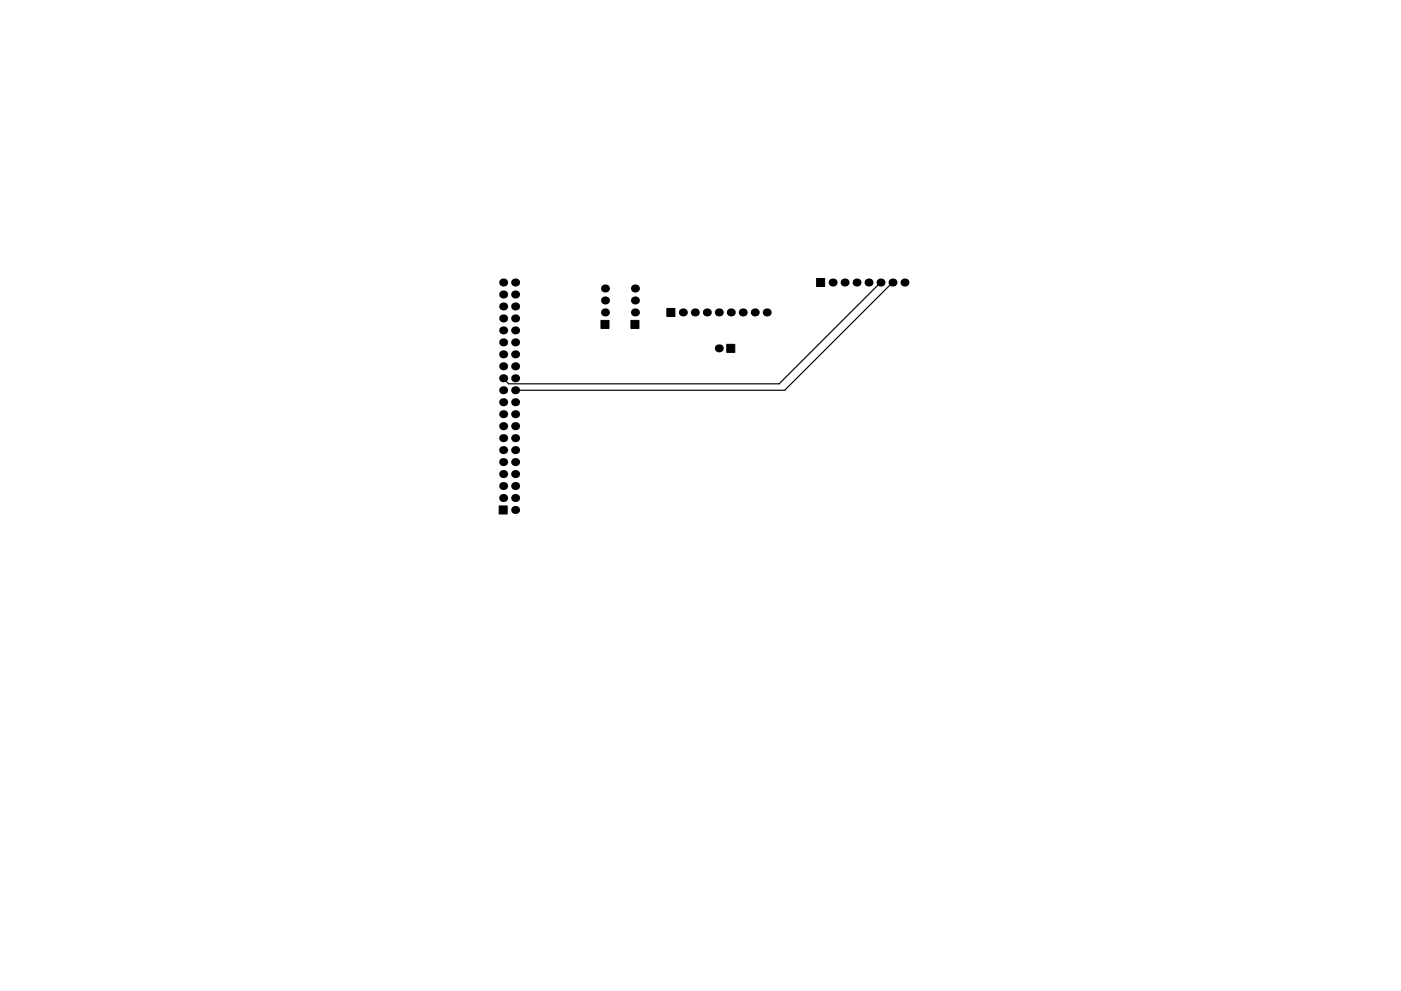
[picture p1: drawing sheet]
<svg xmlns="http://www.w3.org/2000/svg" width="297mm" height="210mm" viewBox="0 0 297 210" stroke-linecap="round" stroke-linejoin="round" font-family="sans-serif">
<g fill="#000">
<circle cx="106.7" cy="59.9" r=".85"/>
<circle cx="109.2" cy="59.9" r=".85"/>
<circle cx="176.5" cy="59.9" r=".85"/>
<circle cx="179.1" cy="59.9" r=".85"/>
<circle cx="181.6" cy="59.9" r=".85"/>
<circle cx="184.1" cy="59.9" r=".85"/>
<circle cx="186.7" cy="59.9" r=".85"/>
<circle cx="189.2" cy="59.9" r=".85"/>
<circle cx="191.8" cy="59.9" r=".85"/>
<circle cx="106.7" cy="62.5" r=".85"/>
<circle cx="106.7" cy="70.1" r=".85"/>
<circle cx="106.7" cy="72.6" r=".85"/>
<circle cx="106.7" cy="77.7" r=".85"/>
<circle cx="106.7" cy="67.6" r=".85"/>
<circle cx="106.7" cy="75.2" r=".85"/>
<circle cx="106.7" cy="65" r=".85"/>
<circle cx="109.2" cy="62.5" r=".85"/>
<circle cx="109.2" cy="67.6" r=".85"/>
<circle cx="109.2" cy="72.6" r=".85"/>
<circle cx="109.2" cy="75.2" r=".85"/>
<circle cx="109.2" cy="65" r=".85"/>
<circle cx="109.2" cy="70.1" r=".85"/>
<circle cx="109.2" cy="77.7" r=".85"/>
<circle cx="128.3" cy="63.7" r=".85"/>
<circle cx="128.3" cy="66.3" r=".85"/>
<circle cx="128.3" cy="61.2" r=".85"/>
<circle cx="134.6" cy="66.3" r=".85"/>
<circle cx="134.6" cy="61.2" r=".85"/>
<circle cx="134.6" cy="63.7" r=".85"/>
<circle cx="144.8" cy="66.3" r=".85"/>
<circle cx="147.3" cy="66.3" r=".85"/>
<circle cx="149.9" cy="66.3" r=".85"/>
<circle cx="152.4" cy="73.9" r=".85"/>
<circle cx="152.4" cy="66.3" r=".85"/>
<circle cx="154.9" cy="66.3" r=".85"/>
<circle cx="157.5" cy="66.3" r=".85"/>
<circle cx="160" cy="66.3" r=".85"/>
<circle cx="162.6" cy="66.3" r=".85"/>
<circle cx="106.7" cy="80.3" r=".85"/>
<circle cx="106.7" cy="87.9" r=".85"/>
<circle cx="106.7" cy="93" r=".85"/>
<circle cx="106.7" cy="82.8" r=".85"/>
<circle cx="106.7" cy="85.3" r=".85"/>
<circle cx="106.7" cy="90.4" r=".85"/>
<circle cx="106.7" cy="95.5" r=".85"/>
<circle cx="106.7" cy="98" r=".85"/>
<circle cx="109.2" cy="98" r=".85"/>
<circle cx="109.2" cy="80.3" r=".85"/>
<circle cx="109.2" cy="87.9" r=".85"/>
<circle cx="109.2" cy="93" r=".85"/>
<circle cx="109.2" cy="82.8" r=".85"/>
<circle cx="109.2" cy="85.3" r=".85"/>
<circle cx="109.2" cy="90.4" r=".85"/>
<circle cx="109.2" cy="95.5" r=".85"/>
<circle cx="106.7" cy="105.7" r=".85"/>
<circle cx="106.7" cy="100.6" r=".85"/>
<circle cx="106.7" cy="103.1" r=".85"/>
<circle cx="109.2" cy="103.1" r=".85"/>
<circle cx="109.2" cy="100.6" r=".85"/>
<circle cx="109.2" cy="105.7" r=".85"/>
<circle cx="109.2" cy="108.2" r=".85"/>
</g>
<path d="M127.4 68h1.7v1.7h-1.7zM133.8 68h1.7v1.7h-1.7zM141.4 65.4h1.7v1.7h-1.7zM154.1 73.1h1.7v1.7h-1.7zM173.1 59.1h1.7v1.7h-1.7zM105.8 107.3h1.7v1.7h-1.7z" fill="#000" stroke="#000" stroke-width=".21"/>
<path d="M186.7 59.9l-21.5 21.5h-57.3l-1.2-1.1M189.2 59.9l-22.8 22.9h-57.2" fill="none" stroke="#000" stroke-width=".25"/>
</svg>
